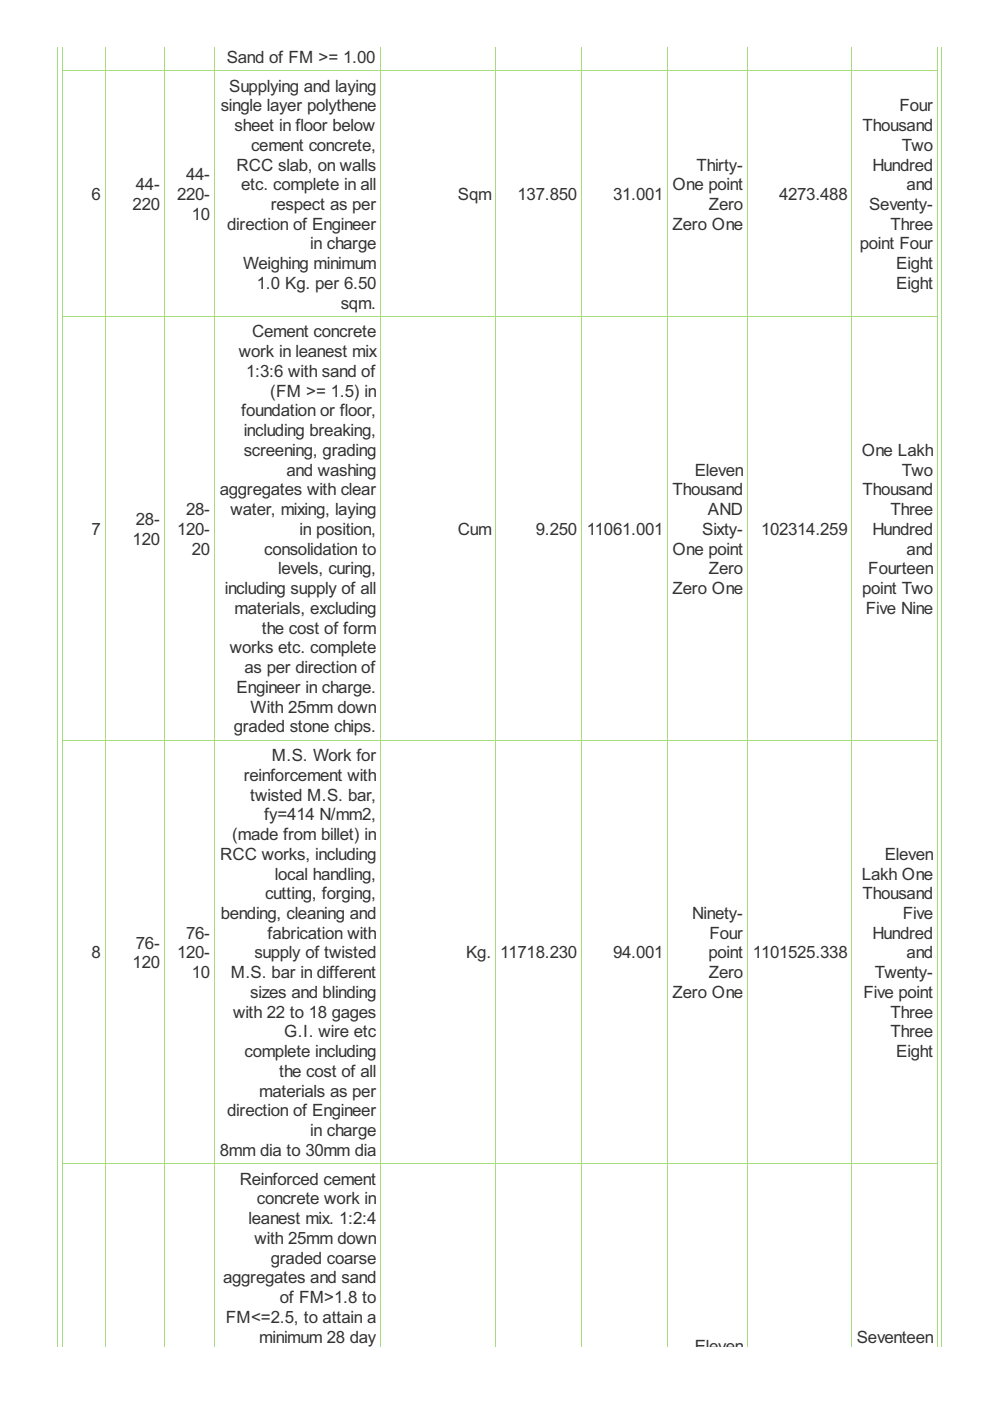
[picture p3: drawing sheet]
<svg xmlns="http://www.w3.org/2000/svg" width="210mm" height="297mm" viewBox="0 0 210 297" stroke-linecap="round" stroke-linejoin="round" font-family="sans-serif">
<defs><g id="words">
<g font-size="4" fill="#333">
<text x="48.1" y="13.3">Sand of FM &gt;= 1.00</text>
<text x="46.8" y="23.6">single layer polythene</text>
<text x="48.6" y="19.4">Supplying and laying</text>
<text x="190.7" y="23.6">Four</text>
<text x="49.8" y="27.8">sheet in floor below</text>
<text x="182.9" y="27.8">Thousand</text>
<text x="53.2" y="32">cement concrete,</text>
<text x="191.2" y="32">Two</text>
<text x="28.8" y="40.3">44-</text>
<text x="39.5" y="38.2">44-</text>
<text x="50.2" y="36.1">RCC slab, on walls</text>
<text x="51.1" y="40.3">etc. complete in all</text>
<text x="142.6" y="40.3">One point</text>
<text x="147.6" y="36.1">Thirty-</text>
<text x="185" y="36.1">Hundred</text>
<text x="192.2" y="40.3">and</text>
<text x="19.4" y="42.4">6</text>
<text x="28.1" y="44.5">220</text>
<text x="37.5" y="42.4">220-</text>
<text x="40.7" y="46.6">10</text>
<text x="57.4" y="44.5">respect as per</text>
<text x="97.1" y="42.4">Sqm</text>
<text x="109.7" y="42.4">137.850</text>
<text x="130" y="42.4">31.001</text>
<text x="150.3" y="44.5">Zero</text>
<text x="165.2" y="42.4">4273.488</text>
<text x="184.3" y="44.5">Seventy-</text>
<text x="48.2" y="48.7">direction of Engineer</text>
<text x="65.8" y="52.9">in charge</text>
<text x="142.6" y="48.7">Zero One</text>
<text x="182.3" y="52.9">point Four</text>
<text x="188.8" y="48.7">Three</text>
<text x="51.6" y="57.1">Weighing minimum</text>
<text x="190" y="57.1">Eight</text>
<text x="54.5" y="61.3">1.0 Kg. per 6.50</text>
<text x="72.2" y="65.4">sqm.</text>
<text x="190" y="61.3">Eight</text>
<text x="53.5" y="71.6">Cement concrete</text>
<text x="50.6" y="75.7">work in leanest mix</text>
<text x="52.2" y="79.9">1:3:6 with sand of</text>
<text x="51.1" y="88.3">foundation or floor,</text>
<text x="57.3" y="84.1">(FM &gt;= 1.5) in</text>
<text x="51.7" y="92.5">including breaking,</text>
<text x="51.7" y="96.7">screening, grading</text>
<text x="60.7" y="100.8">and washing</text>
<text x="147.3" y="100.8">Eleven</text>
<text x="182.7" y="96.7">One Lakh</text>
<text x="191.2" y="100.8">Two</text>
<text x="46.6" y="105">aggregates with clear</text>
<text x="142.6" y="105">Thousand</text>
<text x="182.9" y="105">Thousand</text>
<text x="19.4" y="113.4">7</text>
<text x="28.8" y="111.3">28-</text>
<text x="37.5" y="113.4">120-</text>
<text x="39.5" y="109.2">28-</text>
<text x="48.9" y="109.2">water, mixing, laying</text>
<text x="63.5" y="113.4">in position,</text>
<text x="97.1" y="113.4">Cum</text>
<text x="113.6" y="113.4">9.250</text>
<text x="124.4" y="113.4">11061.001</text>
<text x="148.9" y="113.4">Sixty-</text>
<text x="150.1" y="109.2">AND</text>
<text x="161.4" y="113.4">102314.259</text>
<text x="185" y="113.4">Hundred</text>
<text x="188.8" y="109.2">Three</text>
<text x="28.1" y="115.5">120</text>
<text x="40.7" y="117.6">20</text>
<text x="56" y="117.6">consolidation to</text>
<text x="142.6" y="117.6">One point</text>
<text x="192.2" y="117.6">and</text>
<text x="47.7" y="126">including supply of all</text>
<text x="59" y="121.8">levels, curing,</text>
<text x="142.6" y="126">Zero One</text>
<text x="150.3" y="121.8">Zero</text>
<text x="182.8" y="126">point Two</text>
<text x="184.1" y="121.8">Fourteen</text>
<text x="49.8" y="130.1">materials, excluding</text>
<text x="183.6" y="130.1">Five Nine</text>
<text x="55.5" y="134.3">the cost of form</text>
<text x="48.7" y="138.5">works etc. complete</text>
<text x="51.8" y="142.7">as per direction of</text>
<text x="50.2" y="146.9">Engineer in charge.</text>
<text x="49.6" y="155.3">graded stone chips.</text>
<text x="53.1" y="151.1">With 25mm down</text>
<text x="57.7" y="161.4">M.S. Work for</text>
<text x="51.7" y="165.5">reinforcement with</text>
<text x="53.1" y="169.7">twisted M.S. bar,</text>
<text x="56" y="173.9">fy=414 N/mm2,</text>
<text x="49.2" y="178.1">(made from billet) in</text>
<text x="46.7" y="182.3">RCC works, including</text>
<text x="187.6" y="182.3">Eleven</text>
<text x="56.2" y="190.7">cutting, forging,</text>
<text x="58.3" y="186.5">local handling,</text>
<text x="182.7" y="186.5">Lakh One</text>
<text x="182.9" y="190.7">Thousand</text>
<text x="46.8" y="194.8">bending, cleaning and</text>
<text x="146.8" y="194.8">Ninety-</text>
<text x="191.4" y="194.8">Five</text>
<text x="19.4" y="203.2">8</text>
<text x="28.8" y="201.1">76-</text>
<text x="37.5" y="203.2">120-</text>
<text x="39.5" y="199">76-</text>
<text x="53.9" y="203.2">supply of twisted</text>
<text x="56.7" y="199">fabrication with</text>
<text x="98.8" y="203.2">Kg.</text>
<text x="106.1" y="203.2">11718.230</text>
<text x="130" y="203.2">94.001</text>
<text x="150.2" y="203.2">point</text>
<text x="150.4" y="199">Four</text>
<text x="159.6" y="203.2">1101525.338</text>
<text x="185" y="199">Hundred</text>
<text x="192.2" y="203.2">and</text>
<text x="28.1" y="205.3">120</text>
<text x="40.7" y="207.4">10</text>
<text x="48.9" y="207.4">M.S. bar in different</text>
<text x="150.3" y="207.4">Zero</text>
<text x="185.5" y="207.4">Twenty-</text>
<text x="49.4" y="215.8">with 22 to 18 gages</text>
<text x="53.1" y="211.6">sizes and blinding</text>
<text x="142.6" y="211.6">Zero One</text>
<text x="183" y="211.6">Five point</text>
<text x="188.8" y="215.8">Three</text>
<text x="60.3" y="220">G.I. wire etc</text>
<text x="188.8" y="220">Three</text>
<text x="51.8" y="224.1">complete including</text>
<text x="190" y="224.1">Eight</text>
<text x="55" y="232.5">materials as per</text>
<text x="59.2" y="228.3">the cost of all</text>
<text x="48.2" y="236.7">direction of Engineer</text>
<text x="46.6" y="245.1">8mm dia to 30mm dia</text>
<text x="65.8" y="240.9">in charge</text>
<text x="50.9" y="251.2">Reinforced cement</text>
<text x="54.5" y="255.4">concrete work in</text>
<text x="52.7" y="259.5">leanest mix. 1:2:4</text>
<text x="53.9" y="263.7">with 25mm down</text>
<text x="57.4" y="267.9">graded coarse</text>
<text x="47.3" y="272.1">aggregates and sand</text>
<text x="47.9" y="280.5">FM&lt;=2.5, to attain a</text>
<text x="59.3" y="276.3">of FM&gt;1.8 to</text>
<text x="55" y="284.7">minimum 28 day</text>
<text x="147.3" y="286.8">Eleven</text>
<text x="181.7" y="284.7">Seventeen</text>
</g>
</g></defs>
<g fill="none" stroke="#a8da7f" stroke-width=".21">
<path d="M12.2 9.9v275.7M13.1 15h185.8M13.2 9.9v275.7M22.3 9.9v275.7M34.8 9.9v275.7M45.5 9.9v275.7M80.7 9.9v275.7M105.1 9.9v275.7M123.3 9.9v275.7M141.6 9.9v275.7M158.5 9.9v275.7M180.6 9.9v275.7"/>
<path d="M198.8 9.9v275.7M199.6 9.9v275.7M13.1 67.1h185.8M13.1 156.9h185.8M13.1 246.7h185.8"/>
</g>
<use href="#words"/>
</svg>
